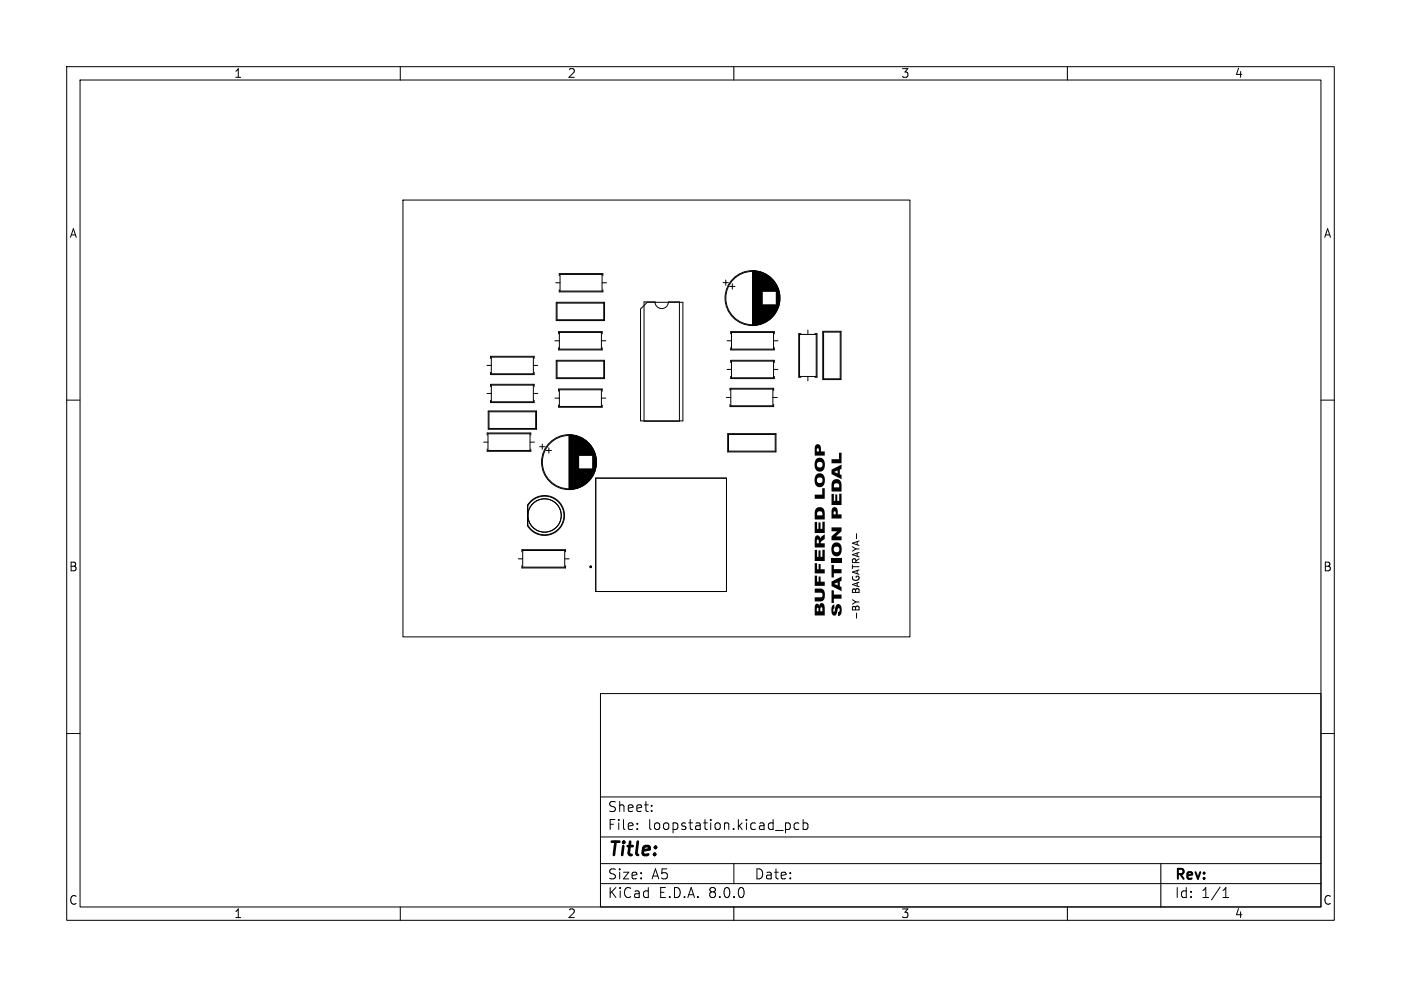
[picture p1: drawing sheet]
<svg xmlns="http://www.w3.org/2000/svg" width="210mm" height="148mm" viewBox="0 0 210 148" stroke-linecap="round" stroke-linejoin="round" font-family="sans-serif">
<defs><g id="words">
<text font-size="2.8" x="91" y="128.9">Title:</text>
<g font-size="2.1">
<text x="123.9" y="75" transform="rotate(-90 123.9 75)">LOOP</text>
<text x="126.4" y="78" transform="rotate(-90 126.4 78)">PEDAL</text>
<text x="123.9" y="92.5" transform="rotate(-90 123.9 92.5)">BUFFERED</text>
<text x="126.4" y="92.5" transform="rotate(-90 126.4 92.5)">STATION</text>
<text x="91" y="124.7">File:</text>
<text x="91" y="122">Sheet:</text>
<text x="97.1" y="124.7">loopstation.kicad_pcb</text>
<text x="91" y="134.9">KiCad</text>
<text x="91" y="132.1">Size:</text>
<text x="97.7" y="132.1">A5</text>
<text x="98.7" y="134.9">E.D.A.</text>
<text x="106.3" y="134.9">8.0.0</text>
<text x="113" y="132.1">Date:</text>
<text x="176" y="132.3">Rev:</text>
<text x="176" y="134.9">Id:</text>
<text x="180.1" y="134.9">1/1</text>
</g>
<g font-size="1.8">
<text x="35" y="11.9">1</text>
<text x="85" y="11.9">2</text>
<text x="135" y="11.9">3</text>
<text x="185" y="11.9">4</text>
<text x="10.3" y="35.9">A</text>
<text x="198.4" y="35.9">A</text>
<text x="10.3" y="85.9">B</text>
<text x="198.3" y="85.9">B</text>
<text x="10.3" y="135.9">C</text>
<text x="35" y="137.9">1</text>
<text x="85" y="137.9">2</text>
<text x="135" y="137.9">3</text>
<text x="185" y="137.9">4</text>
<text x="198.3" y="135.9">C</text>
</g>
<g font-size="1.4">
<text x="128.9" y="89" transform="rotate(-90 128.9 89)">BAGATRAYA-</text>
<text x="128.9" y="93" transform="rotate(-90 128.9 93)">-BY</text>
</g>
</g></defs>
<g fill="none" stroke="#000" stroke-width=".15">
<path d="M10 10h190v128h-190zM12 12h186v124h-186zM60 10v2M110 10v2M160 10v2M60.4 30h76v65.5h-76zM10 60h2M73 54.8h.7M73 59h.7M73.5 53.8v-.4h6.6v.4M73.5 55.8v.4h6.6v-.4M73.5 58v-.4h6.6v.4"/>
<path d="M73.7 53.6h6.3v2.4h-6.3zM73.7 57.7h6.3v2.6h-6.3zM80 54.8h.6M80 59h.6M83.2 51.1h.6M83.2 59.7h.6M83.3 42.4h.7M83.4 45.3h7.2v2.8h-7.2zM83.4 54h7.2v2.8h-7.2zM83.5 45.5h7v2.5h-7zM83.5 54.2h7v2.4h-7zM83.7 50.1v-.4h6.6v.4"/>
<path d="M83.7 52.1v.4h6.6v-.4M83.7 58.7v-.4h6.6v.4M83.8 41.4v-.4h6.6v.4M83.8 43.4v.4h6.6v-.4M83.8 49.9h6.3v2.4h-6.3zM83.8 58.4h6.3v2.6h-6.3zM84 41.2h6.3v2.4h-6.3zM90.1 51.1h.7M90.1 59.7h.7M90.3 42.4h.6M96.5 45.3h1.7a1 1 0 0 0 1 1 1 1 0 0 0 1-1h1.6v17.9h-5.3zM97 45.3h5.4v17.8h-6.4v-16.8z"/>
<path d="M108.4 42.4h.8M108.8 42v.8M108.9 59.6h.6M109 51.1h.7M109 55.4h.7M109.4 43h.8M109.4 58.6v-.4h6.6v.4M109.5 50.1v-.4h6.6v.4M109.5 52.1v.4h6.6v-.4M109.5 54.4v-.4h6.6v.4M109.5 56.4v.4h6.6v-.4M109.5 58.3h6.3v2.6h-6.3z"/>
<path d="M109.7 49.9h6.2v2.4h-6.2zM109.7 54.2h6.2v2.4h-6.2zM109.8 42.6v.8M112.8 40.6v8.2M112.9 40.6v8.2M113 40.6v8.2M113.1 40.6v8.2M113.2 40.6v8.2M113.3 40.6v8.2M113.3 40.7v8M113.4 40.7v8M113.5 40.7v8"/>
<path d="M113.6 40.7v8M113.7 40.7v8M113.8 40.7v8M113.8 40.8v7.8M113.9 40.8v7.8M114 40.8v7.8M114.1 40.8v7.8M114.2 40.9v7.7M114.2 40.9v7.6M114.3 40.9v2.8M114.3 45.7v2.8M114.4 40.9v2.8"/>
<path d="M114.4 45.7v2.8M114.4 41v2.7M114.4 45.7v2.7M114.5 41v2.7M114.5 45.7v2.7M114.6 41v2.7M114.6 45.7v2.7M114.6 41.1v2.6M114.6 45.7v2.6M114.7 41.1v2.6M114.7 45.7v2.6M114.8 41.1v2.6"/>
<path d="M114.8 45.7v2.6M114.8 41.2v2.5M114.8 45.7v2.5M114.9 41.2v2.5M114.9 45.7v2.5M115 41.2v2.5M115 45.7v2.5M115 41.3v2.4M115 45.7v2.4M115.1 41.3v2.4M115.1 45.7v2.4M115.2 41.4v2.3"/>
<path d="M115.2 45.7v2.3M115.3 41.5v2.2M115.3 45.7v2.3M115.3 45.7v2.2M115.4 41.5v2.2M115.4 45.7v2.2M115.4 41.6v2.1M115.4 45.7v2.1M115.5 41.6v2.1M115.5 45.7v2.1M115.6 41.7v2M115.6 45.7v2"/>
<path d="M115.6 41.8v1.9M115.6 45.7v1.9M115.7 41.8v1.9M115.7 45.7v1.9M115.8 41.9v1.8M115.8 45.7v1.8M115.8 42v1.7M115.8 45.7v1.7M115.8 59.6h.7M115.9 42v1.7M115.9 45.7v1.7M115.9 51.1h.7"/>
<path d="M115.9 55.4h.7M116 42.1v1.6M116 45.7v1.6M116 42.2v1.5M116 45.7v1.5M116.1 42.2v1.5M116.1 45.7v1.5M116.1 42.3v1.4M116.1 45.7v1.4M116.2 42.4v1.3M116.2 45.7v1.3M116.2 42.5v1.2"/>
<path d="M116.2 45.7v1.2M116.3 42.5v1.2M116.3 45.7v1.2M116.3 42.6v1.1M116.3 45.7v1.1M116.4 42.7v4M116.4 42.8v3.8M116.5 42.9v3.6M116.5 43v3.4M116.6 43.1v3.2M116.6 43.2v3M116.7 43.4v2.6"/>
<path d="M116.7 43.5v2.4M116.8 43.6v2.2M116.8 43.8v1.8M116.8 43.9v1.6M116.9 44.2v1M119.8 50.2h2.6v6.2h-2.6zM120.1 50h-.4v6.6h.4M121.1 49.5v.7M121.1 56.4v.7M122.1 50h.4v6.6h-.4M123.3 49.7h2.8v7.2h-2.8zM123.5 49.8h2.4v7h-2.4z"/>
<path d="M198 60h2M72.5 66.3h.6M73 65.3v-.4h6.6v.4M73 67.3v.4h6.6v-.4M73.1 65h6.3v2.6h-6.3zM73.2 61.6h7.2v2.8h-7.2zM73.3 61.7h7v2.6h-7zM73.5 60v.4h6.6v-.4M79.4 66.3h.7M79.5 75.2a2.99 2.99 0 0 1 4.4 .2 2.99 2.99 0 0 1-.5 4.3 2.99 2.99 0 0 1-4.3-.9v-3zM79.6 75.3a2.9 2.9 0 0 1 4.2 .1 2.9 2.9 0 0 1-.5 4.3 2.9 2.9 0 0 1-4.2-.9v-3zM80.9 67h.8"/>
<path d="M81.3 66.6v.8M81.9 67.6h.8M82.3 67.2v.8M83.7 60.7v.4h6.6v-.4M85.3 65.2v8.2M85.4 65.2v8.2M85.5 65.2v8.2M85.6 65.2v8.2M85.7 65.2v8.2M85.8 65.2v8.2M85.8 65.3v8M85.9 65.3v8"/>
<path d="M86 65.3v8M86.1 65.3v8M86.2 65.3v8M86.3 65.3v8M86.3 65.4v7.8M86.4 65.4v7.8M86.5 65.4v7.8M86.6 65.4v7.8M86.7 65.4v7.7M86.7 65.5v7.6M86.8 65.5v2.8M86.8 70.3v2.8"/>
<path d="M86.9 65.5v2.8M86.9 70.3v2.8M86.9 65.6v2.7M86.9 70.3v2.7M87 65.6v2.7M87 70.3v2.7M87.1 65.6v2.7M87.1 70.3v2.7M87.1 65.7v2.6M87.1 70.3v2.6M87.2 65.7v2.6M87.2 70.3v2.6"/>
<path d="M87.3 65.7v2.6M87.3 70.3v2.6M87.3 65.8v2.5M87.3 70.3v2.5M87.4 65.8v2.5M87.4 70.3v2.5M87.5 65.8v2.5M87.5 70.3v2.5M87.5 65.9v2.4M87.5 70.3v2.4M87.6 65.9v2.4M87.6 70.3v2.4"/>
<path d="M87.7 66v2.3M87.7 70.3v2.3M87.8 66v2.3M87.8 70.3v2.3M87.8 66.1v2.2M87.8 70.3v2.2M87.9 66.1v2.2M87.9 70.3v2.2M87.9 66.2v2.1M87.9 70.3v2.1M88 66.2v2.1M88 70.3v2.1"/>
<path d="M88.1 66.3v2M88.1 70.3v2M88.1 66.4v1.9M88.1 70.3v1.9M88.2 66.4v1.9M88.2 70.3v1.9M88.3 66.5v1.8M88.3 70.3v1.8M88.3 66.6v1.7M88.3 70.3v1.7M88.4 66.6v1.7M88.4 70.3v1.7"/>
<path d="M88.5 66.7v1.6M88.5 70.3v1.6M88.5 66.8v1.5M88.5 70.3v1.5M88.6 66.8v1.5M88.6 70.3v1.5M88.6 66.9v1.4M88.6 70.3v1.4M88.7 67v1.3M88.7 70.3v1.3M88.7 67.1v1.2M88.7 70.3v1.2"/>
<path d="M88.8 67.1v1.2M88.8 70.3v1.2M88.8 67.2v1.1M88.8 70.3v1.1M88.9 67.3v4M88.9 67.4v3.8M89 67.5v3.6M89 67.6v3.4M89.1 67.7v3.2M89.1 67.8v3M89.2 68v2.6M89.2 68.1v2.4"/>
<path d="M89.3 68.2v2.2M89.3 68.4v1.8M89.3 71.7h19.6v17h-19.6zM89.3 68.5v1.6M89.4 68.8v1M109.1 65h7.2v2.8h-7.2zM109.2 65.1h7v2.6h-7zM109.4 60.6v.4h6.6v-.4M77.7 83.8h.7M78.2 82.8v-.4h6.6v.4M78.2 84.8v.4h6.6v-.4M78.4 82.6h6.3v2.5h-6.3z"/>
<path d="M84.7 83.8h.6M127.8 89.9l.5 .4M10 110h2M90 104h108v32h-108zM90 119.5h108M198 110h2M60 136v2M90 132.5h108M90 129.5h108M90 125.5h108M95.5 124.2v.2M95.5 123.5v.1"/>
<path d="M97.7 121.5v.2M97.7 120.8v.1M110 136v2M110 129.5v3M117.7 123.5l.5-.1 .3 .3v.4l-.2 .2h-.6M119.7 123.5l-.4-.1-.3 .3v.4l.2 .2h.5M120.4 123.5l.4-.1 .3 .3v.4l-.1 .2h-.6M120.4 122.9v1.5M160 136v2M174 129.5v6.5M183.3 134.6h.9M183.3 133.5l.4-.4v1.5"/>
<circle cx="112.8" cy="44.7" r="4.1"/>
<circle cx="112.8" cy="44.7" r="4"/>
<circle cx="81.6" cy="77.3" r="2.5"/>
<circle cx="85.3" cy="69.3" r="4"/>
<circle cx="85.3" cy="69.3" r="4.1"/>
</g>
<path d="M122.3 76.3a.77 .77 0 0 1 1-.2 .77 .77 0 0 1 .3 .9v.9h-1.5v-.6h1.2a.43 .43 0 0 0-.4-.6 .43 .43 0 0 0-.4 .6h-.4v-.6zM124.6 79.1h1.5v.6l-.8 .7h.8v.6h-1.5v-.6l.9-.7h-.9z" fill="#000"/>
<circle cx="88.5" cy="85" r=".1" fill="none" stroke="#000" stroke-width=".2"/>
<g fill="#fff" stroke="#fff" stroke-width=".15">
<circle cx="71.4" cy="85.2" r="1.1"/>
<circle cx="71.4" cy="74.2" r="1.1"/>
<circle cx="115.5" cy="78.9" r="1.1"/>
<circle cx="104.1" cy="66.8" r=".6"/>
<circle cx="99.1" cy="66.8" r=".6"/>
<circle cx="94.1" cy="66.8" r=".6"/>
<circle cx="116.5" cy="59.6" r=".4"/>
<circle cx="108.9" cy="59.6" r=".4"/>
<circle cx="124.7" cy="55.8" r=".4"/>
<circle cx="124.7" cy="50.8" r=".4"/>
<circle cx="110.3" cy="44.7" r=".4"/>
<circle cx="115.3" cy="44.7" r=".4"/>
<circle cx="74.3" cy="63" r=".4"/>
<circle cx="79.3" cy="63" r=".4"/>
<circle cx="83.2" cy="51.1" r=".4"/>
<circle cx="90.8" cy="51.1" r=".4"/>
<circle cx="66.9" cy="51.8" r="1.1"/>
<circle cx="121.1" cy="57.1" r=".4"/>
<circle cx="121.1" cy="49.5" r=".4"/>
<circle cx="71.4" cy="79.7" r="1.1"/>
<circle cx="115.5" cy="74.3" r="1.1"/>
<circle cx="80.4" cy="77.3" r=".45"/>
<circle cx="82.9" cy="77.3" r=".45"/>
<circle cx="85.3" cy="83.8" r=".4"/>
<circle cx="77.7" cy="83.8" r=".4"/>
<circle cx="67.1" cy="62.1" r="1.1"/>
<circle cx="83.3" cy="42.4" r=".4"/>
<circle cx="90.9" cy="42.4" r=".4"/>
<circle cx="80.6" cy="54.8" r=".4"/>
<circle cx="73" cy="54.8" r=".4"/>
<circle cx="89.5" cy="46.7" r=".4"/>
<circle cx="84.5" cy="46.7" r=".4"/>
<circle cx="90.8" cy="59.7" r=".4"/>
<circle cx="83.2" cy="59.7" r=".4"/>
<circle cx="67.1" cy="66.7" r="1.1"/>
<circle cx="115.5" cy="85.7" r="1.1"/>
<circle cx="130.8" cy="52" r="1.1"/>
<circle cx="82.8" cy="69.3" r=".4"/>
<circle cx="87.8" cy="69.3" r=".4"/>
<circle cx="66.9" cy="47.2" r="1.1"/>
<circle cx="130.9" cy="66.8" r="1.1"/>
<circle cx="72.5" cy="66.3" r=".4"/>
<circle cx="80.1" cy="66.3" r=".4"/>
<circle cx="109" cy="51.1" r=".4"/>
<circle cx="116.6" cy="51.1" r=".4"/>
<circle cx="116.6" cy="55.4" r=".4"/>
<circle cx="109" cy="55.4" r=".4"/>
<circle cx="95.4" cy="46.6" r=".4"/>
<circle cx="95.4" cy="49.1" r=".4"/>
<circle cx="95.4" cy="51.7" r=".4"/>
<circle cx="95.4" cy="54.2" r=".4"/>
<circle cx="95.4" cy="56.8" r=".4"/>
<circle cx="95.4" cy="59.3" r=".4"/>
<circle cx="95.4" cy="61.8" r=".4"/>
<circle cx="103" cy="61.8" r=".4"/>
<circle cx="103" cy="59.3" r=".4"/>
<circle cx="103" cy="56.8" r=".4"/>
<circle cx="103" cy="54.2" r=".4"/>
<circle cx="103" cy="51.7" r=".4"/>
<circle cx="103" cy="49.1" r=".4"/>
<circle cx="103" cy="46.6" r=".4"/>
<circle cx="130.8" cy="62.2" r="1.1"/>
<circle cx="110.2" cy="66.4" r=".4"/>
<circle cx="115.2" cy="66.4" r=".4"/>
<circle cx="84.5" cy="55.4" r=".4"/>
<circle cx="89.5" cy="55.4" r=".4"/>
<circle cx="130.8" cy="47.4" r="1.1"/>
<circle cx="80.6" cy="59" r=".4"/>
<circle cx="73" cy="59" r=".4"/>
</g>
<path d="M93.3 75.4h1.1M98.5 75.4h1.2M103.8 75.4h1.2M93.3 85h1.1M93.3 80.2h1.1M98.5 85h1.2M98.5 80.2h1.2M103.8 85h1.2M103.8 80.2h1.2" fill="none" stroke="#fff" stroke-width="1.2"/>
<path d="M94.5 37.5v1.2M99.2 37.5v1.2M103.9 37.5v1.2" fill="none" stroke="#fff" stroke-width="1"/>
<use href="#words"/>
</svg>
